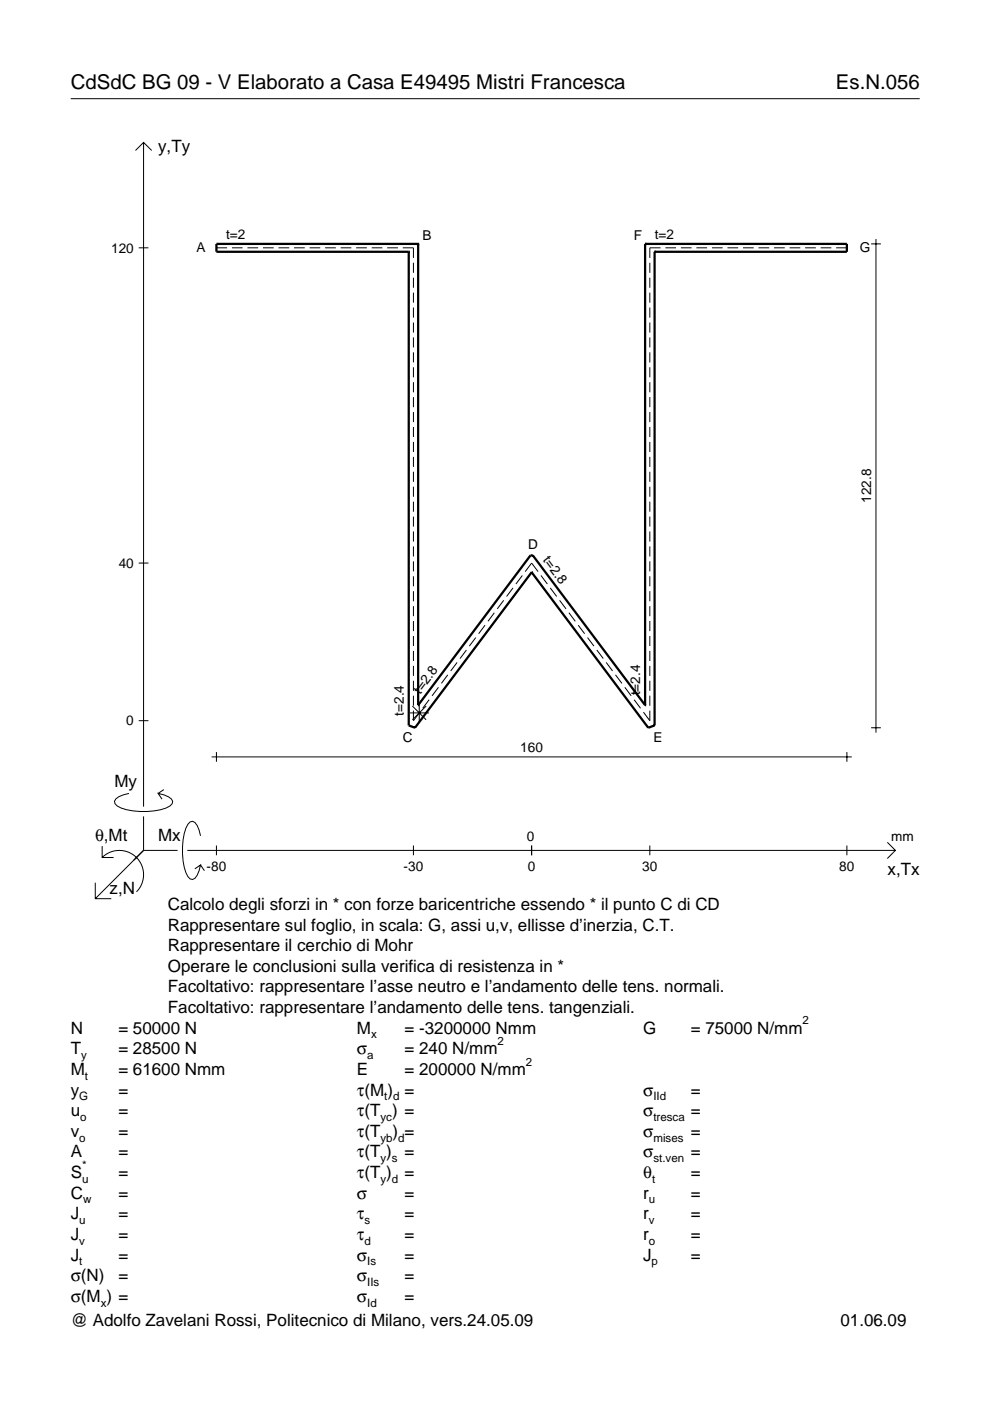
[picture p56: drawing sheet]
<svg xmlns="http://www.w3.org/2000/svg" width="210mm" height="297mm" viewBox="0 0 210 297" stroke-linecap="round" stroke-linejoin="round" font-family="sans-serif">
<defs><g id="words">
<g font-size="4.3">
<text x="15" y="18.9">CdSdC BG 09 - V Elaborato a Casa E49495 Mistri Francesca</text>
<text x="177.2" y="18.9">Es.N.056</text>
</g>
<g font-size="3.6">
<text x="33.5" y="32.3">y,Ty</text>
<text x="24.3" y="166.9">My</text>
<text x="20.1" y="178.2">θ,Mt</text>
<text x="33.5" y="178.2">Mx</text>
<text x="188.2" y="185.5">x,Tx</text>
<text x="23.2" y="189.6">z,N</text>
<text x="35.6" y="192.9">Calcolo degli sforzi in * con forze baricentriche essendo * il punto C di CD</text>
<text x="35.6" y="197.3">Rappresentare sul foglio, in scala: G, assi u,v, ellisse d’inerzia, C.T.</text>
<text x="35.6" y="201.7">Rappresentare il cerchio di Mohr</text>
<text x="35.6" y="206">Operare le conclusioni sulla verifica di resistenza in *</text>
<text x="35.6" y="210.4">Facoltativo: rappresentare l’asse neutro e l’andamento delle tens. normali.</text>
<text x="35.6" y="214.8">Facoltativo: rappresentare l’andamento delle tens. tangenziali.</text>
<text x="15" y="219.2">N</text>
<text x="25.1" y="219.2">= 50000 N</text>
<text x="75.7" y="219.2">M</text>
<text x="85.8" y="219.2">= -3200000 Nmm</text>
<text x="136.4" y="219.2">G</text>
<text x="146.5" y="219.2">= 75000 N/mm</text>
<text x="15" y="227.9">M</text>
<text x="15" y="223.5">T</text>
<text x="25.1" y="223.5">= 28500 N</text>
<text x="25.1" y="227.9">= 61600 Nmm</text>
<text x="75.7" y="223.5">σ</text>
<text x="75.7" y="227.9">E</text>
<text x="85.8" y="223.5">= 240 N/mm</text>
<text x="85.8" y="227.9">= 200000 N/mm</text>
<text x="15" y="232.3">y</text>
<text x="25.1" y="232.3">=</text>
<text x="75.7" y="232.3">τ(M ) =</text>
<text x="136.4" y="232.3">σ</text>
<text x="146.5" y="232.3">=</text>
<text x="15" y="236.7">u</text>
<text x="25.1" y="236.7">=</text>
<text x="75.7" y="236.7">τ(T ) =</text>
<text x="136.4" y="236.7">σ</text>
<text x="146.5" y="236.7">=</text>
<text x="15" y="241">v</text>
<text x="15" y="245.4">A</text>
<text x="25.1" y="241">=</text>
<text x="25.1" y="245.4">=</text>
<text x="75.7" y="245.4">τ(T )</text>
<text x="75.7" y="241">τ(T</text>
<text x="83.3" y="241">) =</text>
<text x="85.8" y="245.4">=</text>
<text x="136.4" y="241">σ</text>
<text x="136.4" y="245.4">σ</text>
<text x="146.5" y="241">=</text>
<text x="146.5" y="245.4">=</text>
<text x="15" y="249.8">S</text>
<text x="25.1" y="249.8">=</text>
<text x="75.7" y="249.8">τ(T )</text>
<text x="85.8" y="249.8">=</text>
<text x="136.4" y="249.8">θ</text>
<text x="146.5" y="249.8">=</text>
<text x="15" y="254.2">C</text>
<text x="25.1" y="254.2">=</text>
<text x="75.7" y="254.2">σ</text>
<text x="85.8" y="254.2">=</text>
<text x="136.4" y="254.2">r</text>
<text x="146.5" y="254.2">=</text>
<text x="15" y="258.5">J</text>
<text x="15" y="262.9">J</text>
<text x="25.1" y="258.5">=</text>
<text x="25.1" y="262.9">=</text>
<text x="75.7" y="258.5">τ</text>
<text x="75.7" y="262.9">τ</text>
<text x="85.8" y="258.5">=</text>
<text x="85.8" y="262.9">=</text>
<text x="136.4" y="258.5">r</text>
<text x="136.4" y="262.9">r</text>
<text x="146.5" y="258.5">=</text>
<text x="146.5" y="262.9">=</text>
<text x="15" y="267.3">J</text>
<text x="25.1" y="267.3">=</text>
<text x="75.7" y="267.3">σ</text>
<text x="85.8" y="267.3">=</text>
<text x="136.4" y="267.3">J</text>
<text x="146.5" y="267.3">=</text>
<text x="15" y="271.7">σ(N)</text>
<text x="25.1" y="271.7">=</text>
<text x="75.7" y="271.7">σ</text>
<text x="85.8" y="271.7">=</text>
<text x="15" y="281.2">@ Adolfo Zavelani Rossi, Politecnico di Milano, vers.24.05.09</text>
<text x="15" y="276">σ(M ) =</text>
<text x="75.7" y="276">σ</text>
<text x="85.8" y="276">=</text>
<text x="178.2" y="281.2">01.06.09</text>
</g>
<g font-size="2.9">
<text x="23.6" y="53.5">120</text>
<text x="41.6" y="53.4">A</text>
<text x="47.9" y="50.7">t=2</text>
<text x="89.5" y="50.8">B</text>
<text x="134.4" y="50.8">F</text>
<text x="138.8" y="50.7">t=2</text>
<text x="182.3" y="53.4">G</text>
<text x="184.7" y="106.6" transform="rotate(-90 184.7 106.6)">122.8</text>
<text x="112" y="116.3">D</text>
<text x="115" y="118.8" transform="rotate(53 115 118.8)">t=2.8</text>
<text x="25.2" y="120.4">40</text>
<text x="89.1" y="147.3" transform="rotate(-53 89.1 147.3)">t=2.8</text>
<text x="135.7" y="147.5" transform="rotate(-90 135.7 147.5)">t=2.4</text>
<text x="26.8" y="153.8">0</text>
<text x="85.6" y="151.7" transform="rotate(-90 85.6 151.7)">t=2.4</text>
<text x="85.4" y="157.4">C</text>
<text x="110.3" y="159.5">160</text>
<text x="138.6" y="157.4">E</text>
<text x="111.7" y="178.2">0</text>
<text x="189" y="178.2">mm</text>
<text x="43.8" y="184.7">-80</text>
<text x="85.6" y="184.7">-30</text>
<text x="111.9" y="184.7">0</text>
<text x="136.2" y="184.7">30</text>
<text x="178" y="184.7">80</text>
</g>
<g font-size="2.4">
<text x="78.7" y="220.2">x</text>
<text x="105.5" y="221.5">2</text>
<text x="170.2" y="217.2">2</text>
<text x="17.2" y="224.5">y</text>
<text x="77.9" y="224.5">a</text>
<text x="111.5" y="225.9">2</text>
<text x="16.8" y="233.3">G</text>
<text x="18" y="228.9">t</text>
<text x="81.5" y="233.3">t d</text>
<text x="138.5" y="233.3">IId</text>
<text x="17" y="237.7">o</text>
<text x="80.7" y="237.7">yc</text>
<text x="138.5" y="237.7">tresca</text>
<text x="16.8" y="242">o</text>
<text x="80.7" y="242">yb d</text>
<text x="138.5" y="242">mises</text>
<text x="17.4" y="250.8">u</text>
<text x="17.4" y="247.8">*</text>
<text x="80.7" y="246.4">y s</text>
<text x="80.7" y="250.8">y d</text>
<text x="138.2" y="250.8">t</text>
<text x="138.5" y="246.4">st.ven</text>
<text x="17.6" y="255.2">w</text>
<text x="137.6" y="255.2">u</text>
<text x="16.8" y="259.5">u</text>
<text x="16.8" y="263.9">v</text>
<text x="77.3" y="259.5">s</text>
<text x="77.3" y="263.9">d</text>
<text x="137.6" y="259.5">v</text>
<text x="137.6" y="263.9">o</text>
<text x="16.8" y="268.3">t</text>
<text x="77.9" y="268.3">Is</text>
<text x="138.2" y="268.3">p</text>
<text x="77.9" y="272.7">IIs</text>
<text x="21.4" y="277">x</text>
<text x="77.9" y="277">Id</text>
</g>
</g></defs>
<g fill="none" stroke="#000" stroke-width=".21">
<path d="M15 20.9h180M28.7 31.9l1.7-1.7 1.8 1.7M30.4 30.2v140.8M29.4 52.5h2.1M45.9 52.5h2.2M49.2 52.5h2.2M52.5 52.5h2.2M55.8 52.5h2.2M59.1 52.5h2.2M62.3 52.5h2.3M65.6 52.5h2.3M68.9 52.5h2.3"/>
<path d="M72.2 52.5h2.3M75.5 52.5h2.3M78.8 52.5h2.3M82.1 52.5h2.3M85.4 52.5h2.3v2.2M87.7 55.7v2.1M87.7 58.9v2.1M137.8 55.7v2.1M137.8 58.9v2.1M140 52.5h-2.2v2.2M141.1 52.5h2.2M144.4 52.5h2.2"/>
<path d="M147.7 52.5h2.2M150.9 52.5h2.3M154.2 52.5h2.3M157.5 52.5h2.3M160.8 52.5h2.3M164.1 52.5h2.3M167.4 52.5h2.3M170.7 52.5h2.3M174 52.5h2.3M177.3 52.5h2.3M184.7 51.7h2.1M185.7 50.7v104.6"/>
<path d="M87.7 62v2.2M87.7 65.2v2.1M87.7 68.4v2.1M87.7 71.5v2.2M87.7 74.7v2.1M87.7 77.9v2.1M137.8 62v2.2M137.8 65.2v2.1M137.8 68.4v2.1M137.8 71.5v2.2M137.8 74.7v2.1M137.8 77.9v2.1"/>
<path d="M87.7 81v2.2M87.7 84.2v2.1M87.7 87.4v2.1M87.7 90.5v2.2M87.7 93.7v2.1M87.7 96.9v2.1M137.8 81v2.2M137.8 84.2v2.1M137.8 87.4v2.1M137.8 90.5v2.2M137.8 93.7v2.1M137.8 96.9v2.1"/>
<path d="M29.4 119.4h2.1M87.7 100v2.2M87.7 103.2v2.1M87.7 106.4v2.1M87.7 109.5v2.2M87.7 112.7v2.1M87.7 115.9v2.1M87.7 119v2.2M137.8 100v2.2M137.8 103.2v2.1M137.8 106.4v2.1M137.8 109.5v2.2"/>
<path d="M137.8 112.7v2.1M137.8 115.9v2.1M137.8 119v2.2M87.7 122.2v2.1M87.7 125.3v2.2M87.7 128.5v2.1M87.7 131.7v2.1M87.7 134.8v2.2M87.7 138v2.1M98.9 137.8l-1.4 1.8M100.9 135.2l-1.4 1.8M102.8 132.6l-1.3 1.8"/>
<path d="M104.8 129.9l-1.3 1.8M106.8 127.3l-1.4 1.8M108.8 124.7l-1.4 1.8M110.7 122l-1.3 1.8M111.4 121.2l1.3-1.8 1.4 1.8M114.7 122l1.3 1.8M116.7 124.7l1.3 1.8M118.6 127.3l1.4 1.8M120.6 129.9l1.4 1.8M122.6 132.6l1.4 1.8M124.6 135.2l1.3 1.8M126.5 137.8l1.4 1.8"/>
<path d="M137.8 122.2v2.1M137.8 125.3v2.2M137.8 128.5v2.1M137.8 131.7v2.1M137.8 134.8v2.2M137.8 138v2.1M29.4 152.8h2.1M45.9 159.5v2M86.8 151.2h4.1M87.4 149.7l2.9 2.9M87.7 141.2v2.1M87.7 144.3v2.2"/>
<path d="M87.7 147.5v2.1M87.7 150.7v2.1l1.3-1.8M88.9 149.1v4.1M90.3 149.7l-2.9 2.9M91 148.4l-1.4 1.8M93 145.7l-1.4 1.8M94.9 143.1l-1.3 1.8M96.9 140.5l-1.3 1.8M128.5 140.5l1.4 1.8M130.5 143.1l1.4 1.8M132.5 145.7l1.3 1.8M134.4 148.4l1.4 1.8"/>
<path d="M137.8 141.2v2.1M137.8 144.3v2.2M137.8 147.5v2.1M137.8 150.7v2.1l-1.4-1.8M179.6 159.5v2M184.7 154.3h2.1M21.7 179.4v2.4h2.4M27.3 168.2a3.6 3.6 0 0 0-3 1.7l.1 .5a5.6 5.6 0 0 0 3.8 1.5 13.4 13.4 0 0 0 7.8-1l.5-.5 .1-.5a3.6 3.6 0 0 0-3.1-1.7l.8 1.2M30.4 173.1v7.2M34.7 167.4l-1.2 .8M42.5 177.2a3.6 3.6 0 0 0-1.7-3.1l-.5 .2a5.7 5.7 0 0 0-1.5 3.7 13.3 13.3 0 0 0 1 7.9l.5 .5 .5 .1a3.6 3.6 0 0 0 1.7-3.1l-1.2 .8M44.9 160.5h135.7"/>
<path d="M45.9 179.3v2M87.7 179.3v2M112.7 179.3v2M137.8 179.3v2M179.6 179.3v2M188.1 178.6l1.7 1.7-1.7 1.7M20.2 187.2v3.3h3.4M21.7 181.8a5.1 5.1 0 0 1 7.2 0 5.1 5.1 0 0 1 0 7.3M30.4 180.3l-10.2 10.2M30.4 180.3h7.2M39.7 180.3h150.1M42.5 183.4l.8 1.2"/>
</g>
<g fill="none" stroke="#000" stroke-width=".48">
<path d="M86.7 53.4h.1M86.7 53.4v100.4l1.3 .5 24.7-33M88.7 51.7h.1M88.7 51.7h-42.8v1.7h40.8M88.7 51.7v97.8M136.8 51.7h.1M136.8 51.7h42.8v1.7h-40.8M136.8 51.7v97.8M138.8 53.4h.1M138.8 53.4v100.4l-1.4 .5-24.7-33M112.7 121.3h.1M88.7 149.5h.1"/>
<path d="M88.7 149.5l23.8-31.8h.5l23.8 31.8M136.8 149.5h.1"/>
</g>
<use href="#words"/>
</svg>
